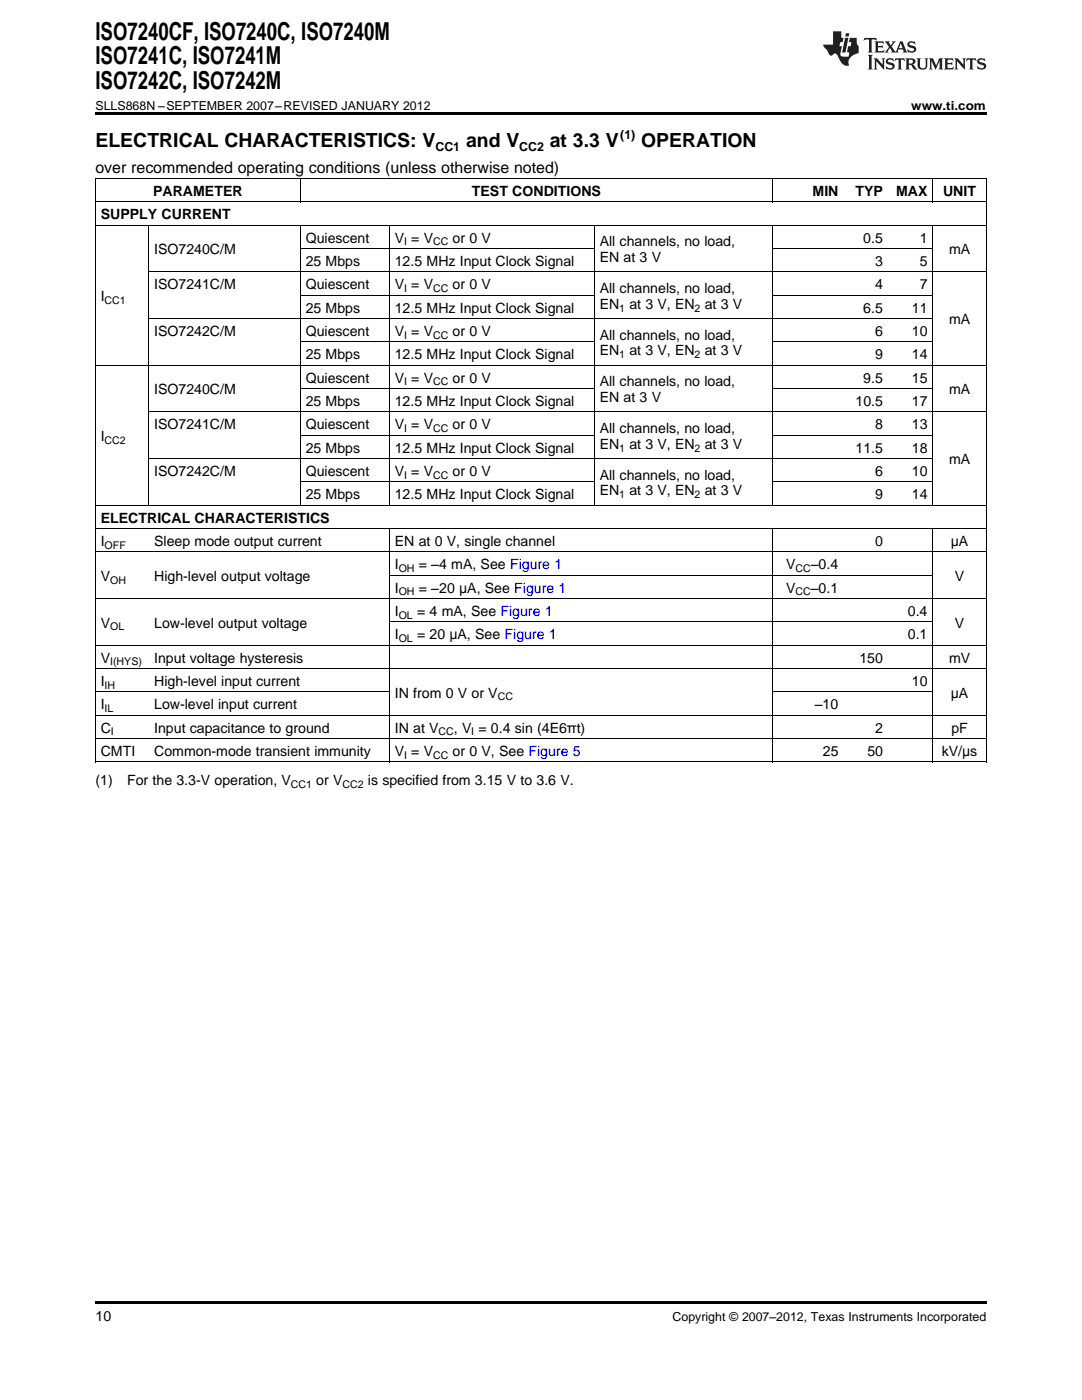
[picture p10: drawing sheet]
<svg xmlns="http://www.w3.org/2000/svg" width="216mm" height="279mm" viewBox="0 0 216 279" stroke-linecap="round" stroke-linejoin="round" font-family="sans-serif">
<defs><g id="words">
<g font-size="4.9">
<text x="19" y="7.9">ISO7240CF, ISO7240C, ISO7240M</text>
<text x="19" y="12.8">ISO7241C, ISO7241M</text>
<text x="19" y="17.8">ISO7242C, ISO7242M</text>
</g>
<g font-size="3.9">
<text x="19" y="29.3">ELECTRICAL CHARACTERISTICS: V</text>
<text x="93" y="29.3">and V</text>
<text x="109.7" y="29.3">at 3.3 V</text>
<text x="127.9" y="29.3">OPERATION</text>
</g>
<text font-size="3.2" x="19" y="34.4">over recommended operating conditions (unless otherwise noted)</text>
<g font-size="2.8">
<text x="30.6" y="39.1">PARAMETER</text>
<text x="94.2" y="39.1">TEST CONDITIONS</text>
<text x="162.1" y="39.1">MIN</text>
<text x="170.7" y="39.1">TYP</text>
<text x="178.8" y="39.1">MAX</text>
<text x="188.2" y="39.1">UNIT</text>
<text x="20.1" y="43.7">SUPPLY CURRENT</text>
<text x="30.8" y="50.7">ISO7240C/M</text>
<text x="61" y="48.4">Quiescent</text>
<text x="61" y="53.1">25 Mbps</text>
<text x="78.8" y="48.4">V = V</text>
<text x="78.8" y="53.1">12.5 MHz Input Clock Signal</text>
<text x="90.3" y="48.4">or 0 V</text>
<text x="119.7" y="49.1">All channels, no load,</text>
<text x="119.7" y="52.3">EN at 3 V</text>
<text x="172.3" y="48.4">0.5</text>
<text x="174.6" y="53.1">3</text>
<text x="183.5" y="48.4">1</text>
<text x="183.5" y="53.1">5</text>
<text x="189.4" y="50.7">mA</text>
<text x="30.8" y="57.7">ISO7241C/M</text>
<text x="61" y="57.7">Quiescent</text>
<text x="78.8" y="57.7">V = V</text>
<text x="90.3" y="57.7">or 0 V</text>
<text x="119.7" y="58.5">All channels, no load,</text>
<text x="174.6" y="57.7">4</text>
<text x="183.5" y="57.7">7</text>
<text x="20.1" y="60">I</text>
<text x="61" y="62.4">25 Mbps</text>
<text x="78.8" y="62.4">12.5 MHz Input Clock Signal</text>
<text x="119.7" y="61.6">EN</text>
<text x="125.6" y="61.6">at 3 V, EN</text>
<text x="140.6" y="61.6">at 3 V</text>
<text x="172.3" y="62.4">6.5</text>
<text x="182" y="62.4">11</text>
<text x="189.4" y="64.7">mA</text>
<text x="30.8" y="67">ISO7242C/M</text>
<text x="61" y="67">Quiescent</text>
<text x="61" y="71.7">25 Mbps</text>
<text x="78.8" y="67">V = V</text>
<text x="78.8" y="71.7">12.5 MHz Input Clock Signal</text>
<text x="90.3" y="67">or 0 V</text>
<text x="119.7" y="67.8">All channels, no load,</text>
<text x="119.7" y="70.9">EN</text>
<text x="125.6" y="70.9">at 3 V, EN</text>
<text x="140.6" y="70.9">at 3 V</text>
<text x="174.6" y="67">6</text>
<text x="174.6" y="71.7">9</text>
<text x="182" y="67">10</text>
<text x="182" y="71.7">14</text>
<text x="61" y="76.3">Quiescent</text>
<text x="78.8" y="76.3">V = V</text>
<text x="90.3" y="76.3">or 0 V</text>
<text x="119.7" y="77.1">All channels, no load,</text>
<text x="172.3" y="76.3">9.5</text>
<text x="182" y="76.3">15</text>
<text x="30.8" y="78.7">ISO7240C/M</text>
<text x="61" y="81">25 Mbps</text>
<text x="78.8" y="81">12.5 MHz Input Clock Signal</text>
<text x="119.7" y="80.3">EN at 3 V</text>
<text x="170.7" y="81">10.5</text>
<text x="182" y="81">17</text>
<text x="189.4" y="78.7">mA</text>
<text x="20.1" y="88">I</text>
<text x="30.8" y="85.7">ISO7241C/M</text>
<text x="61" y="85.7">Quiescent</text>
<text x="78.8" y="85.7">V = V</text>
<text x="90.3" y="85.7">or 0 V</text>
<text x="119.7" y="86.4">All channels, no load,</text>
<text x="119.7" y="89.6">EN</text>
<text x="125.6" y="89.6">at 3 V, EN</text>
<text x="140.6" y="89.6">at 3 V</text>
<text x="174.6" y="85.7">8</text>
<text x="182" y="85.7">13</text>
<text x="30.8" y="95">ISO7242C/M</text>
<text x="61" y="90.3">25 Mbps</text>
<text x="61" y="95">Quiescent</text>
<text x="78.8" y="90.3">12.5 MHz Input Clock Signal</text>
<text x="78.8" y="95">V = V</text>
<text x="90.3" y="95">or 0 V</text>
<text x="119.7" y="95.7">All channels, no load,</text>
<text x="170.7" y="90.3">11.5</text>
<text x="174.6" y="95">6</text>
<text x="182" y="90.3">18</text>
<text x="182" y="95">10</text>
<text x="189.4" y="92.6">mA</text>
<text x="61" y="99.6">25 Mbps</text>
<text x="78.8" y="99.6">12.5 MHz Input Clock Signal</text>
<text x="119.7" y="98.9">EN</text>
<text x="125.6" y="98.9">at 3 V, EN</text>
<text x="140.6" y="98.9">at 3 V</text>
<text x="174.6" y="99.6">9</text>
<text x="182" y="99.6">14</text>
<text x="20.1" y="104.3">ELECTRICAL CHARACTERISTICS</text>
<text x="20.1" y="108.9">I</text>
<text x="30.8" y="108.9">Sleep mode output current</text>
<text x="78.8" y="108.9">EN at 0 V, single channel</text>
<text x="78.8" y="113.6">I</text>
<text x="83.6" y="113.6">= –4 mA, See Figure 1</text>
<text x="156.9" y="113.6">V</text>
<text x="161.8" y="113.6">–0.4</text>
<text x="174.6" y="108.9">0</text>
<text x="189.7" y="108.9">μA</text>
<text x="20.1" y="115.9">V</text>
<text x="30.8" y="115.9">High-level output voltage</text>
<text x="78.8" y="118.3">I</text>
<text x="83.6" y="118.3">= –20 μA, See Figure 1</text>
<text x="156.9" y="118.3">V</text>
<text x="161.8" y="118.3">–0.1</text>
<text x="190.5" y="115.9">V</text>
<text x="20.1" y="125.2">V</text>
<text x="30.8" y="125.2">Low-level output voltage</text>
<text x="78.8" y="122.9">I</text>
<text x="83.2" y="122.9">= 4 mA, See Figure 1</text>
<text x="181.2" y="122.9">0.4</text>
<text x="190.5" y="125.2">V</text>
<text x="78.8" y="127.6">I</text>
<text x="83.2" y="127.6">= 20 μA, See Figure 1</text>
<text x="181.2" y="127.6">0.1</text>
<text x="20.1" y="132.2">V</text>
<text x="20.1" y="136.9">I</text>
<text x="30.8" y="132.2">Input voltage hysteresis</text>
<text x="30.8" y="136.9">High-level input current</text>
<text x="171.5" y="132.2">150</text>
<text x="182" y="136.9">10</text>
<text x="189.4" y="132.2">mV</text>
<text x="20.1" y="141.5">I</text>
<text x="30.8" y="141.5">Low-level input current</text>
<text x="78.8" y="139.2">IN from 0 V or V</text>
<text x="162.6" y="141.5">–10</text>
<text x="189.7" y="139.2">μA</text>
<text x="20.1" y="146.2">C</text>
<text x="30.8" y="146.2">Input capacitance to ground</text>
<text x="78.8" y="146.2">IN at V</text>
<text x="90.6" y="146.2">, V = 0.4 sin (4E6πt)</text>
<text x="174.6" y="146.2">2</text>
<text x="189.8" y="146.2">pF</text>
<text x="20.1" y="150.8">CMTI</text>
<text x="30.8" y="150.8">Common-mode transient immunity</text>
<text x="78.8" y="150.8">V = V</text>
<text x="90.3" y="150.8">or 0 V, See Figure 5</text>
<text x="164.2" y="150.8">25</text>
<text x="173.1" y="150.8">50</text>
<text x="187.9" y="150.8">kV/μs</text>
<text x="19" y="156.7">(1)</text>
<text x="25.4" y="156.7">For the 3.3-V operation, V</text>
<text x="63.1" y="156.7">or V</text>
<text x="73.4" y="156.7">is specified from 3.15 V to 3.6 V.</text>
<text x="19" y="263.6">10</text>
</g>
<g font-size="2.5">
<text x="19" y="21.9">SLLS868N –SEPTEMBER 2007–REVISED JANUARY 2012</text>
<text x="181.8" y="21.9">www.ti.com</text>
<text x="123.8" y="27.7">(1)</text>
<text x="86.9" y="30.1">CC1</text>
<text x="103.6" y="30.1">CC2</text>
<text x="134.2" y="263.6">Copyright © 2007–2012, Texas Instruments Incorporated</text>
</g>
<g font-size="2.1">
<text x="80.6" y="49">I</text>
<text x="86.4" y="49">CC</text>
<text x="80.6" y="58.3">I</text>
<text x="86.4" y="58.3">CC</text>
<text x="20.9" y="60.6">CC1</text>
<text x="123.6" y="62.2">1</text>
<text x="138.6" y="62.2">2</text>
<text x="80.6" y="67.6">I</text>
<text x="86.4" y="67.6">CC</text>
<text x="123.6" y="71.5">1</text>
<text x="138.6" y="71.5">2</text>
<text x="80.6" y="76.9">I</text>
<text x="86.4" y="76.9">CC</text>
<text x="20.9" y="88.5">CC2</text>
<text x="80.6" y="86.2">I</text>
<text x="86.4" y="86.2">CC</text>
<text x="80.6" y="95.5">I</text>
<text x="86.4" y="95.5">CC</text>
<text x="123.6" y="90.1">1</text>
<text x="138.6" y="90.1">2</text>
<text x="123.6" y="99.4">1</text>
<text x="138.6" y="99.4">2</text>
<text x="20.9" y="109.5">OFF</text>
<text x="22" y="116.5">OH</text>
<text x="79.6" y="114.2">OH</text>
<text x="79.6" y="118.8">OH</text>
<text x="158.7" y="114.2">CC</text>
<text x="158.7" y="118.8">CC</text>
<text x="22" y="125.8">OL</text>
<text x="79.6" y="123.5">OL</text>
<text x="79.6" y="128.1">OL</text>
<text x="20.9" y="137.4">IH</text>
<text x="22" y="132.8">I(HYS)</text>
<text x="20.9" y="142.1">IL</text>
<text x="99.3" y="139.8">CC</text>
<text x="22.1" y="146.8">I</text>
<text x="87.5" y="146.8">CC</text>
<text x="94" y="146.8">I</text>
<text x="80.6" y="151.4">I</text>
<text x="86.4" y="151.4">CC</text>
<text x="58" y="157.3">CC1</text>
<text x="68.3" y="157.3">CC2</text>
</g>
</g></defs>
<g fill="#231f20">
<path d="M172.5 7.6l-.1 .5 .4-.2h.6v.1v2.1l-.2 .4h.9l-.2-.4v-2.1l.1-.1h.5l.5 .2-.2-.5zM174.5 8.3l.2 .3v1.5l-.2 .4h1.8l.2-.6a1.04 1.04 0 0 1-1.3 .2v-.7h.6l.3 .2v-.6l-.3 .2h-.6v-.6l.8-.1 .4 .3-.2-.5zM176.5 8.3l.9 1.1-.9 1.1h.8l-.2-.2 .4-.7 .5 .7-.2 .2h1.5l-.2-.2 .2-.4h.9l.1 .4-.2 .2h1l-.3-.3-.7-1.9h-.5l-.9 2-.8-1 .9-1h-.8l.1 .3-.4 .5-.3-.6 .1-.2zM179.7 8.6l.4 1h-.7zM181.3 8.4a.63 .63 0 0 0-.2 .7 .63 .63 0 0 0 .6 .4l.6 .2 .1 .2a.75 .75 0 0 1-.7 .4 .75 .75 0 0 1-.6-.5l.1 .7 .1-.1a1.11 1.11 0 0 0 1.5-.6 1.13 1.13 0 0 0-1.2-.8l-.1-.4a1.04 1.04 0 0 1 1.2 .2l-.2-.5-.2 .1-.4-.2zM173.2 10.9l.2 .4v2.2l-.2 .4h1l-.3-.4v-2.2l.3-.4zM174.3 11.6l.3 .4v1.5l-.3 .4h.8l-.2-.4v-1.3l1.5 1.7v-1.9l.2-.4h-.7l.2 .4v.9l-1.1-1.3zM177 11.8a.62 .62 0 0 0-.2 .7 .62 .62 0 0 0 .6 .4l.6 .1 .1 .3a.76 .76 0 0 1-.7 .3 .76 .76 0 0 1-.7-.4l.2 .7 .1-.1a1.11 1.11 0 0 0 1.5-.6 1.13 1.13 0 0 0-1.2-.8l-.1-.4a1.04 1.04 0 0 1 1.2 .2l-.2-.6-.2 .1-.5-.1zM178.7 11.6l-.2 .6a.61 .61 0 0 1 .8-.3v1.6l-.2 .4h.9l-.2-.4v-1.6a.63 .63 0 0 1 .7 .3l-.1-.6zM180.6 11.6l.3 .4v1.5l-.3 .4h1l-.2-.2-.1-.8 .6 .2a.76 .76 0 0 0 1.2 .7l-1-1a.58 .58 0 0 0 .6-.5 .58 .58 0 0 0-.5-.6zM181.4 11.9h.1a.45 .45 0 0 1 .5 .1 .45 .45 0 0 1 .1 .5l-.8 .2zM182.9 11.6l.2 .2a2.17 2.17 0 0 0 .3 1.9 .99 .99 0 0 0 1.6-.6v-1.1l.2-.4h-.7l.2 .2a1.92 1.92 0 0 1-.2 1.8 .6 .6 0 0 1-.9-.5v-1.1l.2-.4zM185.4 11.6l.2 .4v1.5l-.2 .4h.7l-.2-.4v-1.4l.8 1.8 .8-1.8v1.4l-.2 .4h.9l-.2-.4v-1.5l.2-.4h-.8l-.6 1.5-.6-1.5zM188.4 11.6l.2 .4v1.5l-.2 .4h1.8l.1-.6a1.04 1.04 0 0 1-1.2 .1v-.6h.5l.4 .2v-.6l-.4 .2h-.5v-.7h.8l.3 .3-.1-.6zM190.5 11.6l.2 .4v1.5l-.2 .4h.7l-.2-.4v-1.3l1.5 1.7v-1.9l.2-.4h-.7l.2 .4v.9l-1.1-1.3zM192.9 11.6l-.1 .6a.61 .61 0 0 1 .7-.3l.1 1.6-.3 .4h1l-.3-.4 .1-1.6a.63 .63 0 0 1 .7 .3l-.1-.6zM195.2 11.8a.62 .62 0 0 0-.2 .7 .62 .62 0 0 0 .6 .4l.6 .1 .1 .3a.76 .76 0 0 1-.7 .3 .76 .76 0 0 1-.6-.4l.1 .7 .1-.1a1.11 1.11 0 0 0 1.6-.6 1.13 1.13 0 0 0-1.3-.8l-.1-.4a1.04 1.04 0 0 1 1.2 .2l-.1-.6-.2 .1-.5-.1z"/>
<path d="M166.2 6.3v2.6h-1.9v.4l.8 .9a.91 .91 0 0 0 1 .8 .56 .56 0 0 1 .5-.3 .56 .56 0 0 1 .5 .3l.4 .8a1.53 1.53 0 0 0 1.9 1.2 1.54 1.54 0 0 1 1-2.1l.9-.3v-1.4a1.52 1.52 0 0 1-.4-1.6h-1.3l-.2 .8h.5l-.2 .8h-.5l-.1 1v.2l.4 .1-.2 .8a1.93 1.93 0 0 1-1.6-.3l.3-1.8h-.5l.2-.8h.4l.2-.8h-.4v-1.3zM168.6 7.6l-.6 2.9h.7l.6-2.9zM168.8 6.6l-.1 .7h.6l.2-.7z"/>
</g>
<path d="M19 22.5h177.8v.5h-177.8zM19 259.7h177.8v.5h-177.8z" fill="#000"/>
<g fill="none" stroke="#000" stroke-width=".2">
<path d="M19 35.6h177.8M19.1 35.7v116.4M59.9 35.7v4.7M154.1 35.7v4.7M186.1 35.7v4.7M196.8 35.7v116.4M19 45h177.8M19 40.3h177.8M29.7 45v55.9M29.7 54.3h167.1M59.9 45v55.9M59.9 58.9h58.7"/>
<path d="M59.9 49.6h58.7M77.7 45v55.9M118.6 45v55.9M154.1 45v55.9M154.2 58.9h32M154.2 49.6h32M186.1 45v55.9M19 72.9h177.8M29.7 63.6h156.5M59.9 77.6h58.7M59.9 68.2h58.7M154.2 77.6h32"/>
<path d="M154.2 68.2h32M29.7 91.5h156.5M29.7 82.2h167.1M59.9 96.2h58.7M59.9 86.9h58.7M154.2 96.2h32M154.2 86.9h32M19 119.5h177.8M19 110.2h177.8M19 105.5h177.8M19 100.8h177.8M77.7 105.6v46.5"/>
<path d="M77.7 114.8h108.5M154.1 105.6v46.5M186.1 105.6v46.5M19 138.1h58.7M19 133.4h177.8M19 128.8h177.8M77.7 124.1h108.5M154.2 138.1h32M19 152.1h177.8M19 147.4h177.8M19 142.8h177.8"/>
</g>
<use href="#words"/>
</svg>
